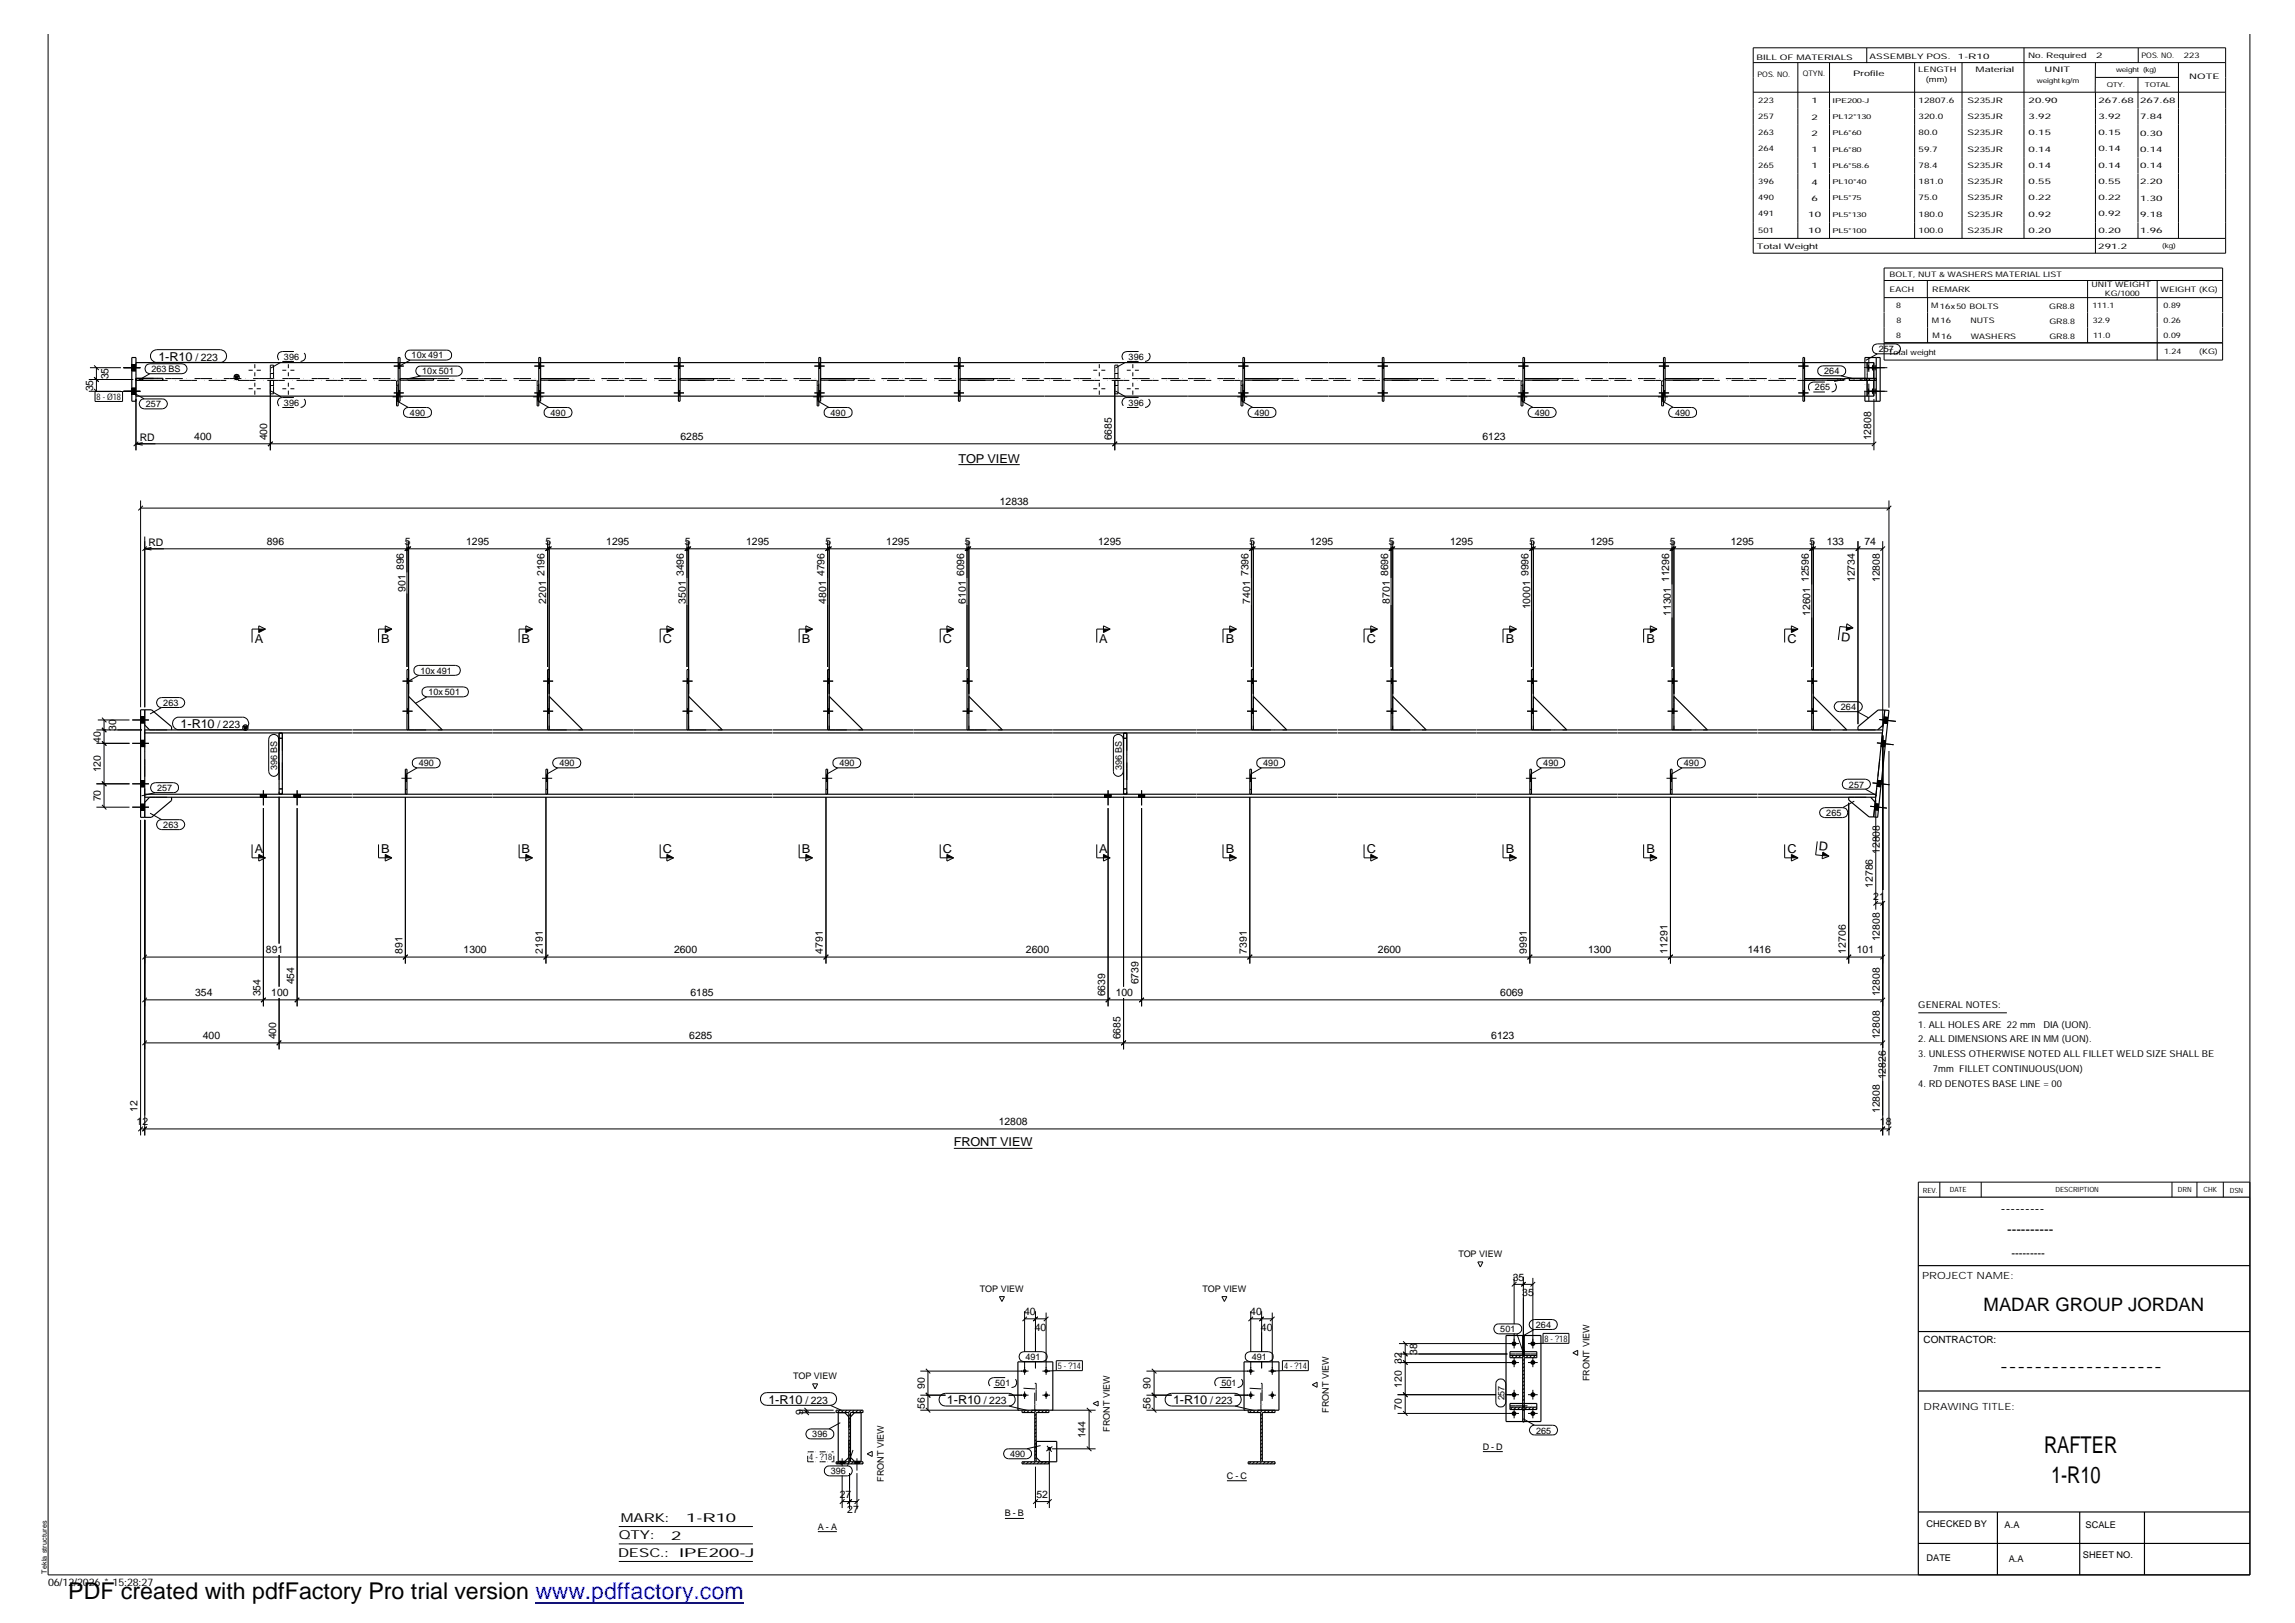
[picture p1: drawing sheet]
<svg xmlns="http://www.w3.org/2000/svg" width="420mm" height="297mm" viewBox="0 0 420 297" stroke-linecap="round" stroke-linejoin="round" font-family="sans-serif">
<defs><g id="words">
<g font-size="4.2">
<text x="374.2" y="265.9">RAFTER</text>
<text x="375.5" y="271.4">1-R10</text>
<text x="12.5" y="292.7">PDF created with pdfFactory Pro trial version www.pdffactory.com</text>
</g>
<text font-size="3.4" x="363.1" y="239.9">MADAR GROUP JORDAN</text>
<g font-size="2.5">
<text x="366.3" y="222.1">---------</text>
<text x="367.5" y="225.9">----------</text>
<text x="366.1" y="250.9">-------------------</text>
</g>
<g font-size="2.2">
<text x="29" y="66">1-R10</text>
<text x="175.5" y="84.7">TOP VIEW</text>
<text x="46.7" y="117.7">A</text>
<text x="69.8" y="117.7">B</text>
<text x="95.5" y="117.7">B</text>
<text x="121.4" y="117.7">C</text>
<text x="146.8" y="117.7">B</text>
<text x="172.6" y="117.7">C</text>
<text x="201.3" y="117.7">A</text>
<text x="224.4" y="117.7">B</text>
<text x="250.2" y="117.7">C</text>
<text x="275.7" y="117.7">B</text>
<text x="301.4" y="117.7">B</text>
<text x="327.2" y="117.7">C</text>
<text x="337" y="117.3" transform="rotate(6 337 117.3)">D</text>
<text x="33.1" y="133.3">1-R10</text>
<text x="333" y="155.6" transform="rotate(6 333 155.6)">D</text>
<text x="46.7" y="156.2">A</text>
<text x="69.8" y="156.2">B</text>
<text x="95.5" y="156.2">B</text>
<text x="121.4" y="156.2">C</text>
<text x="146.8" y="156.2">B</text>
<text x="172.6" y="156.2">C</text>
<text x="201.3" y="156.2">A</text>
<text x="224.4" y="156.2">B</text>
<text x="250.2" y="156.2">C</text>
<text x="275.7" y="156.2">B</text>
<text x="301.4" y="156.2">B</text>
<text x="327.2" y="156.2">C</text>
<text x="174.6" y="209.8">FRONT VIEW</text>
<text x="140.7" y="256.9">1-R10</text>
<text x="173.4" y="257">1-R10</text>
<text x="214.8" y="257">1-R10</text>
<text x="113.3" y="281.8">QTY:</text>
<text x="113.7" y="278.6">MARK:</text>
<text x="122.9" y="281.8">2</text>
<text x="125.6" y="278.6">1-R10</text>
<text x="113.2" y="285">DESC.:</text>
<text x="124.3" y="284.9">IPE200-J</text>
</g>
<text font-size="2.1" x="368.3" y="230.1">---------</text>
<g font-size="1.9">
<text x="17.1" y="71.6" transform="rotate(-90 17.1 71.6)">35</text>
<text x="19.9" y="69.5" transform="rotate(-90 19.9 69.5)">35</text>
<text x="35.8" y="66">/ 223</text>
<text x="25.6" y="80.7">RD</text>
<text x="35.6" y="80.6">400</text>
<text x="48.9" y="80.6" transform="rotate(-90 48.9 80.6)">400</text>
<text x="124.6" y="80.6">6285</text>
<text x="203.5" y="80.6" transform="rotate(-90 203.5 80.6)">6685</text>
<text x="271.4" y="80.6">6123</text>
<text x="342.6" y="80.6" transform="rotate(-90 342.6 80.6)">12808</text>
<text x="183" y="92.4">12838</text>
<text x="27.2" y="99.9">RD</text>
<text x="48.9" y="99.8">896</text>
<text x="74.1" y="99.8">5</text>
<text x="85.3" y="99.8">1295</text>
<text x="99.9" y="99.8">5</text>
<text x="111" y="99.8">1295</text>
<text x="125.4" y="99.8">5</text>
<text x="136.6" y="99.8">1295</text>
<text x="151.1" y="99.8">5</text>
<text x="162.3" y="99.8">1295</text>
<text x="176.7" y="99.8">5</text>
<text x="201" y="99.8">1295</text>
<text x="228.7" y="99.8">5</text>
<text x="239.9" y="99.8">1295</text>
<text x="254.3" y="99.8">5</text>
<text x="265.5" y="99.8">1295</text>
<text x="280" y="99.8">5</text>
<text x="291.2" y="99.8">1295</text>
<text x="305.7" y="99.8">5</text>
<text x="316.9" y="99.8">1295</text>
<text x="331.3" y="99.8">5</text>
<text x="334.4" y="99.8">133</text>
<text x="341.3" y="99.8">74</text>
<text x="74" y="104.3" transform="rotate(-90 74 104.3)">896</text>
<text x="99.7" y="105.4" transform="rotate(-90 99.7 105.4)">2196</text>
<text x="125.2" y="105.4" transform="rotate(-90 125.2 105.4)">3496</text>
<text x="151" y="105.4" transform="rotate(-90 151 105.4)">4796</text>
<text x="176.5" y="105.4" transform="rotate(-90 176.5 105.4)">6096</text>
<text x="228.6" y="105.4" transform="rotate(-90 228.6 105.4)">7396</text>
<text x="254.1" y="105.4" transform="rotate(-90 254.1 105.4)">8696</text>
<text x="279.8" y="105.4" transform="rotate(-90 279.8 105.4)">9996</text>
<text x="305.6" y="106.5" transform="rotate(-90 305.6 106.5)">11296</text>
<text x="331.1" y="106.5" transform="rotate(-90 331.1 106.5)">12596</text>
<text x="339.6" y="106.5" transform="rotate(-90 339.6 106.5)">12734</text>
<text x="344.1" y="106.5" transform="rotate(-90 344.1 106.5)">12808</text>
<text x="74.3" y="108.3" transform="rotate(-90 74.3 108.3)">901</text>
<text x="100" y="110.5" transform="rotate(-90 100 110.5)">2201</text>
<text x="125.6" y="110.5" transform="rotate(-90 125.6 110.5)">3501</text>
<text x="151.3" y="110.5" transform="rotate(-90 151.3 110.5)">4801</text>
<text x="176.8" y="110.5" transform="rotate(-90 176.8 110.5)">6101</text>
<text x="228.9" y="110.5" transform="rotate(-90 228.9 110.5)">7401</text>
<text x="254.4" y="110.5" transform="rotate(-90 254.4 110.5)">8701</text>
<text x="280.2" y="111.5" transform="rotate(-90 280.2 111.5)">10001</text>
<text x="305.9" y="112.7" transform="rotate(-90 305.9 112.7)">11301</text>
<text x="331.4" y="112.7" transform="rotate(-90 331.4 112.7)">12601</text>
<text x="18.5" y="135.9" transform="rotate(-90 18.5 135.9)">40</text>
<text x="21.3" y="133.8" transform="rotate(-90 21.3 133.8)">30</text>
<text x="39.8" y="133.3">/ 223</text>
<text x="18.5" y="141.4" transform="rotate(-90 18.5 141.4)">120</text>
<text x="18.5" y="146.7" transform="rotate(-90 18.5 146.7)">70</text>
<text x="344.1" y="156.3" transform="rotate(-90 344.1 156.3)">12808</text>
<text x="342.9" y="162.5" transform="rotate(-90 342.9 162.5)">12786</text>
<text x="342.9" y="164.7">21</text>
<text x="344.1" y="172.3" transform="rotate(-90 344.1 172.3)">12808</text>
<text x="48.7" y="174.5">891</text>
<text x="73.7" y="174.5" transform="rotate(-90 73.7 174.5)">891</text>
<text x="84.9" y="174.5">1300</text>
<text x="99.4" y="174.5" transform="rotate(-90 99.4 174.5)">2191</text>
<text x="123.4" y="174.5">2600</text>
<text x="150.7" y="174.5" transform="rotate(-90 150.7 174.5)">4791</text>
<text x="187.8" y="174.5">2600</text>
<text x="228.3" y="174.5" transform="rotate(-90 228.3 174.5)">7391</text>
<text x="252.3" y="174.5">2600</text>
<text x="279.5" y="174.5" transform="rotate(-90 279.5 174.5)">9991</text>
<text x="290.7" y="174.5">1300</text>
<text x="305.3" y="174.5" transform="rotate(-90 305.3 174.5)">11291</text>
<text x="320" y="174.5">1416</text>
<text x="337.9" y="174.5" transform="rotate(-90 337.9 174.5)">12706</text>
<text x="339.9" y="174.5">101</text>
<text x="35.7" y="182.4">354</text>
<text x="47.7" y="182.4" transform="rotate(-90 47.7 182.4)">354</text>
<text x="49.7" y="182.4">100</text>
<text x="53.8" y="180.2" transform="rotate(-90 53.8 180.2)">454</text>
<text x="126.4" y="182.4">6185</text>
<text x="202.3" y="182.4" transform="rotate(-90 202.3 182.4)">6639</text>
<text x="204.3" y="182.4">100</text>
<text x="208.4" y="180.2" transform="rotate(-90 208.4 180.2)">6739</text>
<text x="274.7" y="182.4">6069</text>
<text x="344.1" y="182.4" transform="rotate(-90 344.1 182.4)">12808</text>
<text x="37.1" y="190.2">400</text>
<text x="50.5" y="190.2" transform="rotate(-90 50.5 190.2)">400</text>
<text x="126.2" y="190.2">6285</text>
<text x="205.1" y="190.2" transform="rotate(-90 205.1 190.2)">6685</text>
<text x="273" y="190.2">6123</text>
<text x="344.1" y="190.2" transform="rotate(-90 344.1 190.2)">12808</text>
<text x="345.3" y="197.6" transform="rotate(-90 345.3 197.6)">12826</text>
<text x="25.2" y="203.4" transform="rotate(-90 25.2 203.4)">12</text>
<text x="344.1" y="203.7" transform="rotate(-90 344.1 203.7)">12808</text>
<text x="25" y="205.9">12</text>
<text x="182.8" y="205.9">12808</text>
<text x="344.2" y="205.9">18</text>
<text x="276.9" y="234.4">35</text>
<text x="278.7" y="237.2">35</text>
<text x="187.5" y="240.7">40</text>
<text x="189.4" y="243.5">40</text>
<text x="228.9" y="240.7">40</text>
<text x="230.8" y="243.5">40</text>
<text x="256.7" y="249.7" transform="rotate(-90 256.7 249.7)">32</text>
<text x="259.5" y="247.9" transform="rotate(-90 259.5 247.9)">38</text>
<text x="147.4" y="256.9">/ 223</text>
<text x="169.3" y="257.8" transform="rotate(-90 169.3 257.8)">56</text>
<text x="169.3" y="254.2" transform="rotate(-90 169.3 254.2)">90</text>
<text x="180.1" y="257">/ 223</text>
<text x="210.7" y="257.8" transform="rotate(-90 210.7 257.8)">56</text>
<text x="210.7" y="254.2" transform="rotate(-90 210.7 254.2)">90</text>
<text x="221.5" y="257">/ 223</text>
<text x="256.7" y="253.9" transform="rotate(-90 256.7 253.9)">120</text>
<text x="147.1" y="258.9" transform="rotate(-90 147.1 258.9)">9</text>
<text x="198.8" y="263.3" transform="rotate(-90 198.8 263.3)">144</text>
<text x="256.7" y="258" transform="rotate(-90 256.7 258)">70</text>
<text x="153.8" y="274.1">27</text>
<text x="189.7" y="274.1">52</text>
<text x="155.1" y="277">27</text>
<text x="8.8" y="290.2">06/12/2026 * 15:28:27</text>
</g>
<g font-size="1.8">
<text x="351.9" y="234.1">PROJECT NAME:</text>
<text x="352.2" y="245.8">CONTRACTOR:</text>
<text x="352.2" y="258.1">DRAWING TITLE:</text>
</g>
<g font-size="1.7">
<text x="52" y="65.9">396</text>
<text x="75.4" y="65.6">10x 491</text>
<text x="206.6" y="65.9">396</text>
<text x="344" y="64.5">257</text>
<text x="27.7" y="68.1">263 BS</text>
<text x="77.3" y="68.5">10x 501</text>
<text x="332.3" y="71.4">265</text>
<text x="334" y="68.5">264</text>
<text x="17.7" y="73.2">8 - Ø18</text>
<text x="26.7" y="74.5">257</text>
<text x="52" y="74.3">396</text>
<text x="75.1" y="76.1">490</text>
<text x="100.8" y="76.1">490</text>
<text x="152.1" y="76.1">490</text>
<text x="206.6" y="74.3">396</text>
<text x="229.7" y="76.1">490</text>
<text x="281" y="76.1">490</text>
<text x="306.7" y="76.1">490</text>
<text x="77" y="123.3">10x 491</text>
<text x="29.9" y="129.2">263</text>
<text x="78.4" y="127.2">10x 501</text>
<text x="337" y="129.9">264</text>
<text x="50.8" y="140.9" transform="rotate(-90 50.8 140.9)">396 BS</text>
<text x="76.7" y="140.2">490</text>
<text x="102.4" y="140.2">490</text>
<text x="153.7" y="140.2">490</text>
<text x="205.4" y="140.9" transform="rotate(-90 205.4 140.9)">396 BS</text>
<text x="231.3" y="140.2">490</text>
<text x="282.5" y="140.2">490</text>
<text x="308.3" y="140.2">490</text>
<text x="28.7" y="144.8">257</text>
<text x="334.3" y="149.3">265</text>
<text x="338.5" y="144.1">257</text>
<text x="29.9" y="151.5">263</text>
<text x="351.2" y="184.6">GENERAL NOTES:</text>
<text x="351.2" y="190.8">2. ALL DIMENSIONS ARE IN MM (UON).</text>
<text x="351.2" y="188.1">1. ALL HOLES ARE 22 mm</text>
<text x="374.1" y="188.1">DIA (UON).</text>
<text x="351.2" y="193.5">3. UNLESS OTHERWISE NOTED ALL FILLET WELD SIZE SHALL BE</text>
<text x="353.9" y="196.2">7mm FILLET CONTINUOUS(UON)</text>
<text x="351.2" y="198.9">4. RD DENOTES BASE LINE = 00</text>
<text x="267" y="230">TOP VIEW</text>
<text x="179.4" y="236.4">TOP VIEW</text>
<text x="220.2" y="236.4">TOP VIEW</text>
<text x="274.7" y="243.8">501</text>
<text x="281.2" y="243">264</text>
<text x="282.8" y="245.6">8 - ?18</text>
<text x="187.7" y="248.9">491</text>
<text x="193.7" y="250.6">5 - ?14</text>
<text x="229.2" y="248.9">491</text>
<text x="235.1" y="250.6">4 - ?14</text>
<text x="145.2" y="252.3">TOP VIEW</text>
<text x="182.2" y="253.6">501</text>
<text x="223.6" y="253.6">501</text>
<text x="275.4" y="256.3" transform="rotate(-90 275.4 256.3)">257</text>
<text x="291" y="252.8" transform="rotate(-90 291 252.8)">FRONT VIEW</text>
<text x="148.7" y="263">396</text>
<text x="203.2" y="262" transform="rotate(-90 203.2 262)">FRONT VIEW</text>
<text x="243.3" y="258.6" transform="rotate(-90 243.3 258.6)">FRONT VIEW</text>
<text x="281.2" y="262.4">265</text>
<text x="148.2" y="267.2">4 - ?18</text>
<text x="152.1" y="269.8">396</text>
<text x="184.9" y="266.7">490</text>
<text x="271.5" y="265.3">D - D</text>
<text x="161.8" y="271.2" transform="rotate(-90 161.8 271.2)">FRONT VIEW</text>
<text x="224.6" y="270.6">C - C</text>
<text x="149.7" y="279.9">A - A</text>
<text x="184" y="277.5">B - B</text>
<text x="352.7" y="279.5">CHECKED BY</text>
<text x="367" y="279.6">A.A</text>
<text x="381.8" y="279.7">SCALE</text>
<text x="352.7" y="285.7">DATE</text>
<text x="367.7" y="285.9">A.A</text>
<text x="381.3" y="285.1">SHEET NO.</text>
</g>
<g font-size="1.4">
<text x="321.6" y="10.9">BILL OF MATERIALS</text>
<text x="342.3" y="10.7">ASSEMBLY POS.</text>
<text x="358.4" y="10.7">1-R10</text>
<text x="371.3" y="10.6">No. Required</text>
<text x="383.8" y="10.6">2</text>
<text x="392" y="10.6">POS. NO.</text>
<text x="399.8" y="10.7">223</text>
<text x="321.7" y="14">POS. NO.</text>
<text x="330" y="14">QTYN.</text>
<text x="339.3" y="13.8">Profile</text>
<text x="351.2" y="13.2">LENGTH</text>
<text x="352.6" y="15">(mm)</text>
<text x="361.7" y="13.2">Material</text>
<text x="374.3" y="13.2">UNIT</text>
<text x="400.8" y="14.4">NOTE</text>
<text x="321.9" y="18.8">223</text>
<text x="321.9" y="21.7">257</text>
<text x="331.6" y="18.9">1</text>
<text x="331.6" y="21.9">2</text>
<text x="351.2" y="18.8">12807.6</text>
<text x="351.2" y="21.8">320.0</text>
<text x="360.2" y="18.8">S235JR</text>
<text x="360.2" y="21.8">S235JR</text>
<text x="371.4" y="18.9">20.90</text>
<text x="371.4" y="21.8">3.92</text>
<text x="384.2" y="18.8">267.68</text>
<text x="384.2" y="21.8">3.92</text>
<text x="391.8" y="18.9">267.68</text>
<text x="391.8" y="21.8">7.84</text>
<text x="321.9" y="24.8">263</text>
<text x="321.9" y="27.7">264</text>
<text x="331.6" y="24.8">2</text>
<text x="331.6" y="27.8">1</text>
<text x="351.2" y="24.8">80.0</text>
<text x="351.2" y="27.8">59.7</text>
<text x="360.2" y="24.8">S235JR</text>
<text x="360.2" y="27.8">S235JR</text>
<text x="371.4" y="24.8">0.15</text>
<text x="371.4" y="27.8">0.14</text>
<text x="384.2" y="24.8">0.15</text>
<text x="384.2" y="27.7">0.14</text>
<text x="391.8" y="24.8">0.30</text>
<text x="391.8" y="27.8">0.14</text>
<text x="321.9" y="30.7">265</text>
<text x="321.9" y="33.6">396</text>
<text x="331.6" y="30.8">1</text>
<text x="331.6" y="33.8">4</text>
<text x="351.2" y="30.7">78.4</text>
<text x="351.2" y="33.7">181.0</text>
<text x="360.2" y="30.7">S235JR</text>
<text x="360.2" y="33.7">S235JR</text>
<text x="371.4" y="30.8">0.14</text>
<text x="371.4" y="33.7">0.55</text>
<text x="384.2" y="30.7">0.14</text>
<text x="384.2" y="33.7">0.55</text>
<text x="391.8" y="30.8">0.14</text>
<text x="391.8" y="33.7">2.20</text>
<text x="321.9" y="36.6">490</text>
<text x="321.9" y="39.6">491</text>
<text x="331" y="39.7">10</text>
<text x="331.6" y="36.7">6</text>
<text x="351.2" y="36.7">75.0</text>
<text x="351.2" y="39.7">180.0</text>
<text x="360.2" y="36.6">S235JR</text>
<text x="360.2" y="39.7">S235JR</text>
<text x="371.4" y="36.7">0.22</text>
<text x="371.4" y="39.7">0.92</text>
<text x="384.2" y="36.6">0.22</text>
<text x="384.2" y="39.6">0.92</text>
<text x="391.8" y="36.7">1.30</text>
<text x="391.8" y="39.7">9.18</text>
<text x="321.6" y="45.6">Total Weight</text>
<text x="321.9" y="42.6">501</text>
<text x="331" y="42.7">10</text>
<text x="351.2" y="42.6">100.0</text>
<text x="360.2" y="42.6">S235JR</text>
<text x="371.4" y="42.7">0.20</text>
<text x="384.1" y="45.5">291.2</text>
<text x="384.2" y="42.6">0.20</text>
<text x="391.8" y="42.7">1.96</text>
<text x="345.9" y="53.5">EACH</text>
<text x="345.9" y="50.6">BOLT, NUT &amp; WASHERS MATERIAL LIST</text>
<text x="353.7" y="53.5">REMARK</text>
<text x="382.9" y="52.6">UNIT WEIGHT</text>
<text x="395.6" y="53.4">WEIGHT (KG)</text>
<text x="347.1" y="56.4">8</text>
<text x="347.2" y="59">8</text>
<text x="353.5" y="56.5">M 16x 50 BOLTS</text>
<text x="353.7" y="59.2">M 16</text>
<text x="360.7" y="59.2">NUTS</text>
<text x="375.2" y="56.5">GR8.8</text>
<text x="375.2" y="59.3">GR8.8</text>
<text x="383.1" y="56.5">111.1</text>
<text x="383.2" y="59.1">32.9</text>
<text x="385.4" y="54.1">KG/1000</text>
<text x="396.1" y="56.4">0.89</text>
<text x="396.1" y="59.2">0.26</text>
<text x="345.7" y="64.9">Total weight</text>
<text x="347.1" y="61.9">8</text>
<text x="353.8" y="61.9">M 16</text>
<text x="360.8" y="62">WASHERS</text>
<text x="375.2" y="62.1">GR8.8</text>
<text x="383.2" y="61.8">11.0</text>
<text x="396.1" y="61.9">0.09</text>
<text x="396.2" y="64.8">1.24</text>
<text x="402.6" y="64.7">(KG)</text>
</g>
<g font-size="1.3">
<text x="352" y="218.3">REV.</text>
<text x="357" y="218.2">DATE</text>
<text x="376.3" y="218.2">DESCRIPTION</text>
<text x="398.7" y="218.2">DRN</text>
<text x="403.4" y="218.2">CHK</text>
<text x="408.2" y="218.3">DSN</text>
<text x="8.6" y="288" transform="rotate(-90 8.6 288)">Tekla structures</text>
</g>
<g font-size="1.2">
<text x="372.9" y="15.2">weight kg/m</text>
<text x="385.7" y="15.9">QTY.</text>
<text x="387.4" y="13.2">weight (kg)</text>
<text x="392.7" y="15.9">TOTAL</text>
<text x="335.5" y="18.8">IPE200-J</text>
<text x="335.5" y="21.8">PL12*130</text>
<text x="335.5" y="24.8">PL6*60</text>
<text x="335.5" y="27.8">PL6*80</text>
<text x="335.5" y="30.7">PL6*58.6</text>
<text x="335.5" y="33.7">PL10*40</text>
<text x="335.5" y="36.7">PL5*75</text>
<text x="335.5" y="39.7">PL5*130</text>
<text x="335.5" y="42.6">PL5*100</text>
<text x="395.9" y="45.4">(kg)</text>
</g>
</g></defs>
<g fill="none" stroke="#000" stroke-width=".18">
<path d="M321 8.7h86.5v37.6h-86.5zM321 11.5h86.5M321 16.9h86.5M329.1 11.5v32.1M334.9 11.5v32.1M341.8 8.8v2.7M350.5 11.5v32.1M359.2 11.5v32.1M370.5 8.7v34.9M383.6 11.5v5.4M383.6 14.2h15.3M383.6 16.9v29.4"/>
<path d="M391.4 14.2v29.4M391.5 8.8v2.7M398.8 11.5v32.1M411.9 6.3v281.9h-403.1v-281.9M321 43.6h86.5M344.9 54.5h62M344.9 49.1h62v16.8h-62zM344.9 51.3h62M352.8 51.3v3.2M352.9 54.5v8.3M382.2 51.3v11.5M394.9 51.3v14.6"/>
<path d="M16.3 71.6h5.8M16.3 69.5h8.1M16.5 67.3h5.6M17.2 71.2l.6 .5M17.2 69l.9 .9M17.2 66.9l.9 .8M17.4 71.7h5v1.8h-5zM17.7 67.3v4.3M22.6 71.6h3.1M22.6 67.3h3.1M24.1 72.2h.8M24.1 71.1h.8"/>
<path d="M24.1 67.8h.8M24.1 66.7h.8M24.1 71.6l-1.7 .1M24.3 71.8l2.1 1.2M24.9 73v9.4M25.7 73.3l.3-.2 .4-.1h3.3a.91 .91 0 0 1 .9 .9 .91 .91 0 0 1-.9 .9h-3.3a.94 .94 0 0 1-.8-.5 .94 .94 0 0 1 .1-1zM26.8 66.8l.6-.2h5.9a.91 .91 0 0 1 .9 .9 .91 .91 0 0 1-.9 .9h-5.9a.93 .93 0 0 1-.8-.6 .93 .93 0 0 1 .2-1zM27.4 68.4l-2 1.2M27.9 64.3l.8-.3h11.6a1.16 1.16 0 0 1 1.2 1.2 1.16 1.16 0 0 1-1.2 1.1h-11.6a1.15 1.15 0 0 1-1.1-.7 1.15 1.15 0 0 1 .3-1.3zM45.5 71.1h.8M45.5 67.8h.8M46.7 66.7v.7"/>
<path d="M46.7 68.1v.8M46.7 70v.8M46.7 71.5v.7M47 71.1h.8M47 67.8h.8M49.5 69.8v12.6M51.7 71.1h.7M51.7 67.8h.7M52.8 66.7v.7M52.8 68.1v.8M52.8 70v.8M52.8 71.5v.7"/>
<path d="M53.2 71.1h.7M53.2 67.8h.7M71.9 72.6h1.8M72.1 71.9h1.8M72.1 67h1.8M72.6 72h.3M72.6 73.3h.3M72.7 73.4l2.1 1.2M72.9 71.5h.3M72.9 72.3h.3M72.9 66.6h.3M72.9 67.4h.3"/>
<path d="M74.1 74.8l.7-.2h3.3a.91 .91 0 0 1 .9 .9 .91 .91 0 0 1-.9 .9h-3.3a.91 .91 0 0 1-.9-.6 .91 .91 0 0 1 .2-1zM74.4 64.3l.3-.2h.4h6.7a.91 .91 0 0 1 .9 .9 .91 .91 0 0 1-.9 .9h-6.7a.93 .93 0 0 1-.9-.6 .93 .93 0 0 1 .2-1zM75.1 65.9l-2.1 1.2M76.4 67.3l.6-.3h6.7a.91 .91 0 0 1 .9 .9 .91 .91 0 0 1-.9 .9h-6.7a.94 .94 0 0 1-.8-.6 .94 .94 0 0 1 .2-.9zM77 68.8l-2.5 .6M97.6 72.6h1.9M97.8 71.9h1.9M97.8 67h1.9M98.3 72h.3M98.3 73.3h.3M98.4 73.4l2.1 1.2M98.6 71.5h.4"/>
<path d="M98.6 72.3h.4M98.6 66.6h.4M98.6 67.4h.4M99.9 74.8l.6-.2h3.3a.91 .91 0 0 1 .9 .9 .91 .91 0 0 1-.9 .9h-3.3a.91 .91 0 0 1-.9-.6 .91 .91 0 0 1 .3-1zM123.4 71.9h1.8M123.4 67h1.8M124.2 71.5h.3M124.2 72.3h.3M124.2 66.6h.3M124.2 67.4h.3M148.9 72.6h1.8M149.1 71.9h1.9"/>
<path d="M149.1 67h1.9M149.6 72h.3M149.6 73.3h.3M149.7 73.4l2.1 1.2M149.9 71.5h.3M149.9 72.3h.3M149.9 66.6h.3M149.9 67.4h.3M151.1 74.8l.7-.2h3.3a.91 .91 0 0 1 .9 .9 .91 .91 0 0 1-.9 .9h-3.3a.91 .91 0 0 1-.9-.6 .91 .91 0 0 1 .2-1zM174.6 71.9h1.9M174.6 67h1.9M175.5 71.5h.3"/>
<path d="M175.5 72.3h.3M175.5 66.6h.3M175.5 67.4h.3M200.2 71.1h.7M200.2 67.8h.7M201.3 66.7v.7M201.3 68.1v.8M201.3 70v.8M201.3 71.5v.7M201.6 71.1h.8M201.6 67.8h.8M204.1 69.8v12.6"/>
<path d="M206.3 71.1h.7M206.3 67.8h.7M207.4 66.7v.7M207.4 68.1v.8M207.4 70v.8M207.4 71.5v.7M207.8 71.1h.7M207.8 67.8h.7M226.5 72.6h1.8M226.7 71.9h1.9M226.7 67h1.9M227.2 72h.3"/>
<path d="M227.2 73.3h.3M227.3 73.4l2.1 1.2M227.5 71.5h.3M227.5 72.3h.3M227.5 66.6h.3M227.5 67.4h.3M228.7 74.8l.7-.2h3.3a.91 .91 0 0 1 .9 .9 .91 .91 0 0 1-.9 .9h-3.3a.93 .93 0 0 1-.9-.6 .93 .93 0 0 1 .2-1zM252.2 71.9h1.9M252.2 67h1.9M253.1 71.5h.3M253.1 72.3h.3M253.1 66.6h.3"/>
<path d="M253.1 67.4h.3M277.8 72.6h1.8M278 71.9h1.8M278 67h1.8M278.5 72h.3M278.5 73.3h.3M278.6 73.4l2.1 1.2M278.8 71.5h.3M278.8 72.3h.3M278.8 66.6h.3M278.8 67.4h.3M280 74.8l.3-.2h.4h3.3a.91 .91 0 0 1 .9 .9 .91 .91 0 0 1-.9 .9h-3.3a.93 .93 0 0 1-.9-.6 .93 .93 0 0 1 .2-1z"/>
<path d="M303.5 72.6h1.9M303.7 71.9h1.9M303.7 67h1.9M304.2 72h.3M304.2 73.3h.3M304.3 73.4l2.1 1.2M304.5 71.5h.3M304.5 72.3h.3M304.5 66.6h.3M304.5 67.4h.3M305.7 74.8l.7-.2h3.3a.91 .91 0 0 1 .9 .9 .91 .91 0 0 1-.9 .9h-3.3a.93 .93 0 0 1-.9-.6 .93 .93 0 0 1 .2-1zM329.2 71.9h1.9"/>
<path d="M329.2 67h1.9M330.1 71.5h.3M330.1 72.3h.3M330.1 66.6h.3M330.1 67.4h.3M333 67.3l.7-.3h3.3a.91 .91 0 0 1 .9 .9 .91 .91 0 0 1-.9 .9h-3.3a.88 .88 0 0 1-.9-.6 .88 .88 0 0 1 .2-.9zM337 68.8l2.6 .6M341.2 71.6h4.3M341.2 67.3h4.3M343 63.2l.7-.3h3.3a.91 .91 0 0 1 .9 .9 .91 .91 0 0 1-.9 1h-3.3a.93 .93 0 0 1-.8-.6 .93 .93 0 0 1 .1-1zM343.1 73v9.4M343.7 64.8l-2.1 1.1"/>
<path d="M344.9 62.7h62M345 62.8h61.9M24.9 81.2h318.2M24.9 81.2l1.2 .3M25.3 80.8l-.8 .8M25.7 93h320.1M25.7 91.6v37.8M26.1 81l-1.2 .2M26.2 92.6l-.9 .8M26.5 98.2v31.2M49.9 80.8l-.8 .8M74.5 99v23.1"/>
<path d="M74.8 99v28M100.2 99v23.1M100.5 99v28M125.8 99v23.1M126.1 99v28M151.5 99v23.1M151.8 99v28M175.5 85h11.2M177 99v23.1M177.4 99v28M204.5 80.8l-.8 .8M229.1 99v23.1"/>
<path d="M229.4 99v28M254.7 99v23.1M255 99v28M280.4 99v23.1M280.7 99v28M306.1 99v23.1M306.5 99v28M331.7 99v23.1M332 99v28M340.1 99v33.5M343.5 80.8l-.8 .8M344.7 99v34.1"/>
<path d="M345.8 91.6v37.9M346.2 92.6l-.8 .8M26.5 100.4h318.2M26.5 100.4l1.2 .3M26.9 100l-.8 .8M27.7 100.2l-1.2 .2M47.4 114.5l1.2 .6-1.2 .7zM48.6 115.1h-2.5v2.5M70.5 114.5l1.3 .6-1.3 .7zM71.8 115.1h-2.5v2.5M74.9 100.1l-.8 .7M74.9 100l-.7 .8"/>
<path d="M75.2 100l-.8 .8M96.3 114.5l1.2 .6-1.2 .7zM97.5 115.1h-2.5v2.5M100.6 100.1l-.8 .7M100.7 100l-.8 .8M101 100l-.9 .8 .8-.7M122.1 114.5l1.2 .6-1.2 .7zM123.3 115.1h-2.4v2.5M126.2 100.1l-.9 .7M126.2 100l-.8 .8M126.5 100l-.8 .8M147.5 114.5l1.3 .6-1.3 .7z"/>
<path d="M148.8 115.1h-2.5v2.5M151.9 100.1l-.8 .7M151.9 100l-.7 .8M152.2 100l-.8 .8M173.4 114.5l1.2 .6-1.2 .7zM174.6 115.1h-2.5v2.5M177.5 100l-.8 .8M177.8 100l-.8 .8M202 114.5l1.2 .6-1.2 .7zM203.2 115.1h-2.4v2.5M225.1 114.5l1.3 .6-1.3 .7zM226.4 115.1h-2.5v2.5"/>
<path d="M229.5 100.1l-.8 .7M229.5 100l-.7 .8M229.8 100l-.8 .8M251 114.5l1.2 .6-1.2 .7zM252.2 115.1h-2.5v2.5M255.1 100l-.8 .8M255.4 100l-.8 .8 .7-.7M276.4 114.5l1.2 .6-1.2 .7zM277.6 115.1h-2.4v2.5M280.8 100l-.8 .8M281.1 100l-.8 .8 .8-.7M302.1 114.5l1.3 .6-1.3 .7z"/>
<path d="M303.4 115.1h-2.5v2.5M306.5 100.1l-.8 .7M306.5 100l-.7 .8M306.8 100l-.8 .8M328 114.5l1.2 .6-1.2 .7zM329.2 115.1h-2.5v2.5M332.1 100l-.8 .8M332.4 100l-.8 .8 .8-.7M338.1 114.2l1.2 .7-1.3 .5zM339.3 114.9l-2.5-.2-.3 2.4M339.8 100.8l.8-.8-.9 .8M345.1 100l-.8 .8"/>
<path d="M17.7 136h6M17.7 133.6h8.3M17.9 131.8h5.8M18.7 135.7l.8 .8M18.7 133.2l.8 .8M18.7 131.3l.8 .9M19 131.8v15.9M24.2 131.8h3.1M24.2 136h3.1M25.7 132.3h.8M25.7 131.2h.8M25.7 136.6h.8"/>
<path d="M25.7 135.5h.8M28.9 128l.7-.3h3.3a.91 .91 0 0 1 .9 .9 .91 .91 0 0 1-.9 .9h-3.3a.91 .91 0 0 1-.9-.6 .91 .91 0 0 1 .2-.9zM29.6 129.5l-2.1 1.2M31.9 131.6l.6-.3h11.9a1.14 1.14 0 0 1 1.2 1.1 1.14 1.14 0 0 1-1.2 1.1h-11.6a1.14 1.14 0 0 1-1.1-.6 1.14 1.14 0 0 1 .2-1.3zM49.5 134.6a.91 .91 0 0 1 1-.1 .91 .91 0 0 1 .5 .8v5.9a.91 .91 0 0 1-.9 .9 .91 .91 0 0 1-.9-.9v-5.9zM73.7 130.2h1.8M73.7 124.7h1.8M74.5 129.7h.3M74.5 130.6h.3M74.5 124.2h.3M74.5 125.1h.3M75.7 139l.7-.3h3.3a.91 .91 0 0 1 .9 .9 .91 .91 0 0 1-.9 .9h-3.3a.91 .91 0 0 1-.9-.5 .91 .91 0 0 1 .2-1z"/>
<path d="M76 122l.7-.2h6.7a.91 .91 0 0 1 .9 .9 .91 .91 0 0 1-.9 .9h-6.7a.91 .91 0 0 1-.9-.6 .91 .91 0 0 1 .2-1zM76.7 123.6l-2.1 1.2M77.5 126l.6-.3h6.7a.91 .91 0 0 1 1 .9 .91 .91 0 0 1-1 .9h-6.7a.91 .91 0 0 1-.8-.5 .91 .91 0 0 1 .2-1zM78.1 127.5l-2 1.2M99.4 130.2h1.9M99.4 124.7h1.9M100.2 129.7h.3M100.2 130.6h.3M100.2 124.2h.3M100.2 125.1h.3M101.5 139l.6-.3h3.3a.91 .91 0 0 1 .9 .9 .91 .91 0 0 1-.9 .9h-3.3a.91 .91 0 0 1-.8-.5 .91 .91 0 0 1 .2-1zM125 130.2h1.8"/>
<path d="M125 124.7h1.8M125.8 129.7h.3M125.8 130.6h.3M125.8 124.2h.3M125.8 125.1h.3M150.7 130.2h1.8M150.7 124.7h1.8M151.5 129.7h.3M151.5 130.6h.3M151.5 124.2h.3M151.5 125.1h.3M152.7 139l.7-.3h3.3a.91 .91 0 0 1 .9 .9 .91 .91 0 0 1-.9 .9h-3.3a.91 .91 0 0 1-.9-.5 .91 .91 0 0 1 .2-1z"/>
<path d="M176.2 130.2h1.9M176.2 124.7h1.9M177 129.7h.4M177 130.6h.4M177 124.2h.4M177 125.1h.4M204.1 134.6a.94 .94 0 0 1 1-.1 .94 .94 0 0 1 .6 .8v5.9a.91 .91 0 0 1-1 .9 .91 .91 0 0 1-.9-.9v-5.9zM228.3 130.2h1.8M228.3 124.7h1.8M229.1 129.7h.3M229.1 130.6h.3M229.1 124.2h.3"/>
<path d="M229.1 125.1h.3M230.3 139l.7-.3h3.3a.91 .91 0 0 1 .9 .9 .91 .91 0 0 1-.9 .9h-3.3a.91 .91 0 0 1-.9-.5 .91 .91 0 0 1 .2-1zM253.8 130.2h1.9M253.8 124.7h1.9M254.7 129.7h.3M254.7 130.6h.3M254.7 124.2h.3M254.7 125.1h.3M279.6 130.2h1.8M279.6 124.7h1.8M280.4 129.7h.3M280.4 130.6h.3"/>
<path d="M280.4 124.2h.3M280.4 125.1h.3M281.6 139l.6-.3h3.4a.91 .91 0 0 1 .9 .9 .91 .91 0 0 1-.9 .9h-3.4a.91 .91 0 0 1-.8-.5 .91 .91 0 0 1 .2-1zM305.3 130.2h1.8M305.3 124.7h1.8M306.1 129.7h.4M306.1 130.6h.4M306.1 124.2h.4M306.1 125.1h.4M307.3 139l.7-.3h3.3a.91 .91 0 0 1 .9 .9 .91 .91 0 0 1-.9 .9h-3.3a.91 .91 0 0 1-.9-.5 .91 .91 0 0 1 .2-1zM330.8 130.2h1.9M330.8 124.7h1.9"/>
<path d="M331.7 129.7h.3M331.7 130.6h.3M331.7 124.2h.3M331.7 125.1h.3M336.1 128.7l.2-.2 .4-.1h3.3a.91 .91 0 0 1 1 .9 .91 .91 0 0 1-1 .9h-3.3a.92 .92 0 0 1-.8-.5 .92 .92 0 0 1 .2-1zM340 130.2l2.1 1.2M343.6 136l3.1 .3M344 131.7l3.1 .3M344.4 136.6l.7 .1M344.5 135.5l.7 .1M344.7 134.6v73.2M344.8 132.3l.8 .1"/>
<path d="M344.9 131.2l.8 .1M345.8 137.4v70.4M17.7 143.5h6M17.7 147.7h6M18.7 147.3l.8 .9M18.7 143l.8 .9M24.2 143.5h3.1M24.2 147.7h3.1M25.7 144h.8M25.7 142.9h.8M25.7 148.3h.8M25.7 147.2h.8"/>
<path d="M25.7 150.1v57.7M26.5 150.1v57.7M27.5 148.8l2.1 1.2M27.8 143.5l.6-.3h3.4a.91 .91 0 0 1 .9 1 .91 .91 0 0 1-.9 .9h-3.4a.93 .93 0 0 1-.8-.6 .93 .93 0 0 1 .2-1zM28.4 145.1l-2.5 .6M28.9 150.3l.3-.2 .4-.1h3.3a.91 .91 0 0 1 .9 .9 .91 .91 0 0 1-.9 .9h-3.3a.94 .94 0 0 1-.8-.5 .94 .94 0 0 1 .1-1zM46.1 154.5v2.5h2.5M47.4 156.4l1.2 .6-1.2 .6zM47.7 145.4v.5M48.2 144.6v2.8M48.2 147.9v36.3M48.8 145.4v.5"/>
<path d="M51.1 145.8v26.9M53.8 145.4v.5M54.4 144.6v2.8M54.4 147.9v36.3M54.9 145.4v.5M69.3 154.5v2.5h2.5M70.5 156.4l1.3 .6-1.3 .6zM73.5 142.4h1.9M74.2 143h.3M74.2 141.8h.3M74.2 145.9v30.4M76.4 140.5l-2.1 1.2"/>
<path d="M95 154.5v2.5h2.5M96.3 156.4l1.2 .6-1.2 .6zM99.2 142.4h1.9M99.9 143h.3M99.9 141.8h.3M99.9 145.9v30.4M102.1 140.5l-2.1 1.2M120.9 154.5v2.5h2.4M122.1 156.4l1.2 .6-1.2 .6zM146.3 154.5v2.5h2.5M147.5 156.4l1.3 .6-1.3 .6zM150.5 142.4h1.9"/>
<path d="M151.2 143h.3M151.2 141.8h.3M151.2 145.9v30.4M153.4 140.5l-2.1 1.2M172.1 154.5v2.5h2.5M173.4 156.4l1.2 .6-1.2 .6zM200.8 154.5v2.5h2.4M202 156.4l1.2 .6-1.2 .6zM202.3 145.4v.5M202.9 144.6v2.8M202.9 147.9v36.3M203.4 145.4v.5"/>
<path d="M205.7 145.8v34.8M208.4 145.4v.5M209 144.6v2.8M209 147.9v36.3M209.5 145.4v.5M223.9 154.5v2.5h2.5M225.1 156.4l1.3 .6-1.3 .6zM228.1 142.4h1.9M228.8 143h.3M228.8 141.8h.3M228.8 145.9v30.4M231 140.5l-2.1 1.2"/>
<path d="M249.7 154.5v2.5h2.5M251 156.4l1.2 .6-1.2 .6zM275.2 154.5v2.5h2.4M276.4 156.4l1.2 .6-1.2 .6zM279.4 142.4h1.8M280.1 143h.3M280.1 141.8h.3M280.1 145.9v30.4M282.2 140.5l-2 1.2M300.9 154.5v2.5h2.5M302.1 156.4l1.3 .6-1.3 .6zM305.1 142.4h1.9"/>
<path d="M305.8 143h.3M305.8 141.8h.3M305.8 145.9v30.4M308 140.5l-2.1 1.2M326.7 154.5v2.5h2.5M328 156.4l1.2 .6-1.2 .6zM332.7 154l-.3 2.4 2.5 .3M333.4 148.1l.7-.3h3.3a.91 .91 0 0 1 .9 .9 .91 .91 0 0 1-.9 .9h-3.3a.91 .91 0 0 1-.9-.5 .91 .91 0 0 1 .2-1zM333.7 155.9l1.2 .8-1.3 .5zM337.5 142.9l.7-.3h3.3a.91 .91 0 0 1 .9 .9 .91 .91 0 0 1-.9 .9h-3.3a.93 .93 0 0 1-.9-.5 .93 .93 0 0 1 .2-1zM338.5 146.9v29.4M339.5 146.6l-2.1 1.2"/>
<path d="M341.5 144.4l2.1 1.2M342.4 147.6l3 .3M342.8 143.3l3.1 .3M343.2 148.2l.7 .1M343.3 147.1l.7 .1M343.4 146.4v20.1M343.6 143.9l.7 .1M343.7 142.8l.8 .1M26.5 175.2h318.2M26.9 174.7l-.8 .9M51.1 174.8v5.8M74.6 174.7l-.8 .9"/>
<path d="M100.4 174.7l-.9 .9M151.6 174.7l-.8 .9M229.2 174.7l-.8 .9M280.5 174.7l-.8 .9M306.2 174.7l-.8 .9M338.9 174.7l-.8 .9M343.4 165.3h1.3M343.8 164.9l-.8 .8M345.1 174.7l-.8 .9M345.1 164.9l-.8 .8M26.5 190.9h318.2M26.5 183h318.2"/>
<path d="M26.9 190.4l-.8 .9M26.9 182.6l-.8 .8M48.6 182.6l-.8 .8M51.1 182.7v9.4M51.5 190.4l-.8 .9M54.8 182.6l-.8 .8M203.2 182.6l-.8 .8M205.7 182.7v9.4M206.1 190.4l-.8 .9M209.4 182.6l-.8 .8M345.1 190.4l-.8 .9M345.1 182.6l-.8 .8"/>
<path d="M351.2 185.4h16.2M25.7 206.6h320.1M26.2 206.2l-.9 .8M26.9 206.2l-.8 .8 .7-.8M174.6 210.2h14.4M345.1 206.2l-.8 .8M346.2 206.2l-.8 .8M355.1 216.4v2.7M362.7 216.4v2.7M397.6 216.4v2.7M402.2 216.4v2.7M407 216.4v2.7"/>
<path d="M411.9 216.4h-60.7v2.7M183 237.3h.9l-.5 .9zM187.6 240v7.4M189.6 240v7.4M223.7 237.3h.9l-.4 .9zM229 240v7.4M231 240v7.4M270.6 231h.9l-.5 .9zM277.2 233.7v8.6M277.2 235.1h3.4M277.6 234.6l-.8 .8M278.9 233.7v13.2"/>
<path d="M279.3 234.6l-.8 .8M280.6 233.9v12.9M281.1 234.6l-.9 .8M139.4 255.4l.5-.4 .5-.1h11.6a1.16 1.16 0 0 1 1.2 1.1 1.16 1.16 0 0 1-1.2 1.2h-11.6a1.16 1.16 0 0 1-1-1.8zM146.3 258.1h6.3M146.3 258.6h6.7M147.3 258.1l.8 .9M147.3 257.7l.8 .8M147.7 258.1v.5M148.8 253.3h.9l-.5 .9zM152 257.2l2.1 .9M153.8 258.1l-.5 .4"/>
<path d="M154.4 258.1l-.4 .4M155.1 258.1l-.5 .4M155.7 259.5l-.3 .2M155.7 258.8l-.3 .3M155.7 258.1l-.4 .4M156.4 258.1l-.4 .4M157.1 258.1l-.5 .4M157.7 258.1l-.4 .4M158 258.5h-.1M168.5 255.3h4.6M168.5 250.9h19.8M168.5 258.1h18.1"/>
<path d="M169.5 257.7l.8 .8M169.5 254.9l.8 .9M169.5 250.5l.8 .9M169.9 250.9v7.2M172.3 255.3l.8-.3h11.6a1.16 1.16 0 0 1 1.2 1.2 1.16 1.16 0 0 1-1.2 1.1h-11.6a1.16 1.16 0 0 1-1.1-.7 1.16 1.16 0 0 1 .3-1.3zM184.7 255.3h3.6M184.7 257.3l3.4 .8M186.8 247.6l.7-.2h3.3a.91 .91 0 0 1 .9 .9 .91 .91 0 0 1-.9 .9h-3.3a.93 .93 0 0 1-.9-.6 .93 .93 0 0 1 .2-1zM187.6 249.2v2.4M187.6 254.7v1.3M187.6 241.4h3.9M187.7 258.1l-.3 .4"/>
<path d="M188 241l-.8 .8M188.4 258.1l-.4 .4M189.1 258.1l-.4 .4M189.6 249.2v1.2M189.7 259.5l-.3 .2M189.7 258.8l-.3 .3M189.7 258.1l-.4 .4M189.9 241l-.8 .8M190.4 258.1l-.4 .4M190.8 255.3h1.4M190.8 250.9h1.4M191.1 258.1l-.4 .4"/>
<path d="M191.5 240.2v11.4M191.5 254.7v1.3M191.7 258.1l-.4 .4M191.9 241l-.8 .8M192 258.5h.1M192.5 258.1h8.1M193.4 249h4.8v1.9h-4.8zM193.4 250.9h-1.9M199 257.7l.8 .8M199.4 258.1v7.1M200.1 256.9l.9-.5v.9zM209.9 255.3h4.6"/>
<path d="M209.9 250.9h19.8M209.9 258.1h18.1M210.9 257.7l.8 .8M210.9 254.9l.8 .9M210.9 250.5l.8 .9M211.3 250.9v7.2M213.5 255.5l.5-.4 .5-.1h11.6a1.16 1.16 0 0 1 1.1 1.2 1.16 1.16 0 0 1-1.1 1.1h-11.6a1.19 1.19 0 0 1-1-1.8zM226 255.3h3.7M226.1 257.3l3.4 .8M228.2 247.6l.7-.2h3.3a.91 .91 0 0 1 .9 .9 .91 .91 0 0 1-.9 .9h-3.3a.91 .91 0 0 1-.9-.6 .91 .91 0 0 1 .2-1zM229 249.2v2.4M229 254.7v1.3"/>
<path d="M229 241.4h3.9M229.2 258.1l-.5 .4M229.4 241l-.8 .8M229.8 258.1l-.4 .4M230.5 258.1l-.4 .4M231 249.2v1.2M231.1 259.5l-.3 .2M231.1 258.8l-.3 .3M231.1 258.1l-.4 .4M231.4 241l-.9 .8M231.8 258.1l-.4 .4M232.2 255.3h1.4"/>
<path d="M232.2 250.9h1.4M232.5 258.1l-.5 .4M232.9 240.2v11.4M232.9 254.7v1.3M233.1 258.1l-.4 .4M233.3 241l-.8 .8M233.4 258.5h.1M234.8 249h4.7v1.9h-4.7zM234.8 250.9h-1.9M240.2 253.4l.9-.4v.9zM255.9 249.4h22.2M255.9 255.3h18"/>
<path d="M255.9 258.7h22.2M255.9 247.8h20.1M256.1 245.9h22M256.9 258.3l.8 .8M256.9 254.8l.8 .9M256.9 248.9l.8 .9M256.9 247.4l.8 .8M256.9 245.5l.8 .8M257.3 245.9v12.8M273.7 242.6l.7-.3h3.3a.91 .91 0 0 1 .9 .9 .91 .91 0 0 1-.9 .9h-3.3a.94 .94 0 0 1-.8-.6 .94 .94 0 0 1 .1-.9zM274.1 252.6a.91 .91 0 0 1 1-.2 .91 .91 0 0 1 .6 .9v3.3a.91 .91 0 0 1-.9 .9 .91 .91 0 0 1-.9-.9v-3.3zM275.6 255.3h2.5"/>
<path d="M276.9 257.5l-.4 .5M277.1 248.1l-.4 .4M277.2 244v2.8M277.2 248.5v1.7M277.2 254.4v1.7M277.2 257.8v1.8M277.6 257.5l-.4 .5M277.7 244.1l1.1 3.4M277.8 248.1l-.4 .4M278.3 257.5l-.5 .5M278.4 248.1l-.4 .4M278.8 247v.1"/>
<path d="M278.8 247.2l.2-.2-.2 .3M278.8 259.7l2.1 1.1M278.9 247.2l.1-.1-.2 .2zM278.9 247l-.1 .2 .2-.2M279 248.1h.1M279 247.2l-.2 .2M279 247.2h.1M279 248l-.1 .1M279 247.9l-.2 .2M279 247.8l-.2 .3 .2-.3M279 247.6l-.2 .4M279 247.6l-.2 .2"/>
<path d="M279 247.5l-.2 .3M279 247.4l-.2 .3M279 247.3l-.2 .3M279 247.2l-.2 .3M279 247.3l-.2 .2M279 247l-.2 .3M279.1 257.4l-.6 .6M279.1 256.7l-.3 .3M279.1 256.1l-.3 .3M279.1 255.4l-.3 .3M279.1 254.7l-.3 .3M279.1 254.1l-.3 .3"/>
<path d="M279.1 253.4l-.3 .3M279.1 252.8l-.3 .2M279.1 252.1l-.3 .3M279.1 251.4l-.3 .3M279.1 250.8l-.3 .2M279.1 250.1l-.3 .3M279.1 249.5l-.3 .2M279.1 248.8l-.3 .2M279.1 248.1l-.4 .4M279.6 257.5l-.5 .5M279.7 245.9h1.8M279.7 249.4h1.8"/>
<path d="M279.7 255.3h1.8M279.7 258.7h1.8M279.8 248.1l-.4 .4M280.2 241.8l.7-.3h3.3a.91 .91 0 0 1 .9 .9 .91 .91 0 0 1-.9 .9h-3.3a.88 .88 0 0 1-.9-.5 .88 .88 0 0 1 .2-1zM280.2 257.5l-.4 .5M280.4 248.1l-.4 .4M280.6 248.5v1.7M280.6 254.4v1.7M280.6 257.8v1.8M280.9 257.5l-.4 .5M280.9 243.3l-2.1 1.2M281.1 248.1l-.4 .4"/>
<path d="M281.3 257.7l-.2 .3M281.3 248.4v.1M282.5 244h4.7v1.9h-4.7zM282.5 245.9h-1.9M288 247.6l.8-.5v1zM113.3 279.4h24.5M147.8 261.8l.6-.3h3.4a.91 .91 0 0 1 .9 .9 .91 .91 0 0 1-.9 .9h-3.4a.91 .91 0 0 1-.8-.5 .91 .91 0 0 1 .2-1zM151.2 268.5l.6-.2h3.4a.91 .91 0 0 1 .8 .9 .91 .91 0 0 1-.8 .9h-3.4a.92 .92 0 0 1-.8-.6 .92 .92 0 0 1 .2-1zM153.6 267.5l-.4 .4M153.8 267.5v.4M153.8 260.4l-2 1.1M154.2 266.9v1.4"/>
<path d="M154.2 270v6M154.2 274.8h2.7M154.3 267.5l-.5 .4M154.6 274.4l-.8 .8M154.6 267.5v.4M154.9 267.5l-.4 .4M155.5 269.6v6.6M155.7 267.4l-.5 .5M155.7 266.8l-.3 .2M155.7 266.1l-.3 .3M155.7 265.5l-.3 .2M155.7 264.8l-.3 .2"/>
<path d="M155.7 264.1l-.3 .3M155.7 263.5l-.3 .2M155.7 262.8l-.3 .2M155.7 262.1l-.3 .3M155.7 261.5l-.3 .2M155.7 260.8l-.3 .3M155.7 260.1l-.3 .3M155.9 274.4l-.8 .8M156 274.4l-.8 .8M156.2 265.4l-1 2.9M156.3 267.5l-.5 .4M156.5 267.5v.4l.4-.4"/>
<path d="M156.9 266.9v2.2M156.9 269.6v6.6M157.3 274.4l-.8 .8M157.4 267.5v.4M157.6 267.5l-.5 .4M158 267.7l-.2 .2M158.7 266.1l1-.5v1zM184 265.4l.6-.2h3.4a.91 .91 0 0 1 .8 .9 .91 .91 0 0 1-.8 .9h-3.4a.94 .94 0 0 1-.8-.6 .94 .94 0 0 1 .2-1zM184 277.9h3.5M187.6 267.5l-.4 .4M188.3 267.5l-.4 .4M188.9 267.5l-.4 .4"/>
<path d="M189.6 268.4v7.6M189.6 274.8h2.5M189.7 267.4l-.5 .5M189.7 266.8l-.3 .2M189.7 266.1l-.3 .3M189.7 265.5l-.3 .2M189.7 264.8l-.3 .2M189.7 264.1l-.3 .3M189.7 263.5l-.3 .2M189.7 262.8l-.3 .2M189.7 262.1l-.3 .3M189.7 261.5l-.3 .2"/>
<path d="M189.7 260.8l-.3 .3M189.7 260.1l-.3 .3M190 274.4l-.9 .8M190.3 267.5l-.4 .4M190.5 264.6l-2.5 .6M190.9 267.5l-.4 .4M191.6 267.5l-.4 .4M191.7 264.6l.8 1.1M192 267.7l-.1 .2M192.1 265.6v10.4M192.5 274.4l-.8 .8M192.6 265.2h8"/>
<path d="M192.7 264.7l-1.1 .9M199 264.7l.8 .9M224.6 271h3.7M229 267.5l-.4 .4M229.7 267.5l-.4 .4M230.3 267.5l-.4 .4M231.1 267.4l-.5 .5M231.1 266.8l-.3 .2M231.1 266.1l-.3 .3M231.1 265.5l-.3 .2M231.1 264.8l-.3 .2M231.1 264.1l-.3 .3"/>
<path d="M231.1 263.5l-.3 .2M231.1 262.8l-.3 .2M231.1 262.1l-.3 .3M231.1 261.5l-.3 .2M231.1 260.8l-.3 .3M231.1 260.1l-.3 .3M231.6 267.5l-.4 .4M232.3 267.5l-.4 .4M233 267.5l-.4 .4M233.4 267.7l-.2 .2M271.5 265.7h3.6M280.3 261.1l.6-.3h3.3a.89 .89 0 0 1 1 .9 .89 .89 0 0 1-1 .9h-3.3a.88 .88 0 0 1-.8-.5 .88 .88 0 0 1 .2-1z"/>
<path d="M113.3 282.6h24.5M113.3 285.8h24.5M149.7 280.3h3.5"/>
</g>
<g fill="#000">
<path d="M42.9 68.8h.8l-.4 .7zM47.4 115.1h1.2l-1.2 .7zM70.5 115.1h1.3l-1.3 .7zM96.3 115.1h1.2l-1.2 .7zM122.1 115.1h1.2l-1.2 .7zM147.5 115.1h1.3l-1.3 .7zM173.4 115.1h1.2l-1.2 .7zM202 115.1h1.2l-1.2 .7zM225.1 115.1h1.3l-1.3 .7zM251 115.1h1.2l-1.2 .7zM276.4 115.1h1.2l-1.2 .7zM302.1 115.1h1.3l-1.3 .7z"/>
<path d="M328 115.1h1.2l-1.2 .7zM338 114.8l1.3 .1-1.3 .5zM44.5 132.9h.8l-.4 .7zM47.4 156.4l1.2 .6h-1.2zM70.5 156.4l1.3 .6h-1.3zM96.3 156.4l1.2 .6h-1.2zM122.1 156.4l1.2 .6h-1.2zM147.5 156.4l1.3 .6h-1.3zM173.4 156.4l1.2 .6h-1.2zM202 156.4l1.2 .6h-1.2zM225.1 156.4l1.3 .6h-1.3zM251 156.4l1.2 .6h-1.2z"/>
<path d="M276.4 156.4l1.2 .6h-1.2zM302.1 156.4l1.3 .6h-1.3zM328 156.4l1.2 .6h-1.2zM333.7 155.9l1.2 .8-1.3-.1z"/>
<path d="M24.1 71.1h.8v1.1h-.8z" fill-rule="evenodd"/>
<path d="M24.1 66.7h.8v1.1h-.8z" fill-rule="evenodd"/>
<path d="M24.1 71.1h.8v1.1h-.8z" fill-rule="evenodd"/>
<path d="M24.1 66.7h.8v1.1h-.8z" fill-rule="evenodd"/>
<path d="M24.1 71.1h.8v1.1h-.8z" fill-rule="evenodd"/>
<path d="M24.1 66.7h.8v1.1h-.8z" fill-rule="evenodd"/>
<path d="M24.1 71.1h.8v1.1h-.8z" fill-rule="evenodd"/>
<path d="M24.1 66.7h.8v1.1h-.8z" fill-rule="evenodd"/>
<path d="M72.6 72h.3v1.3h-.3z" fill-rule="evenodd"/>
<path d="M72.9 71.5h.3v.8h-.3z" fill-rule="evenodd"/>
<path d="M72.9 71.5h.3v.8h-.3z" fill-rule="evenodd"/>
<path d="M72.9 66.6h.3v.8h-.3z" fill-rule="evenodd"/>
<path d="M72.9 66.6h.3v.8h-.3z" fill-rule="evenodd"/>
<path d="M98.3 72h.3v1.3h-.3z" fill-rule="evenodd"/>
<path d="M98.6 71.5h.4v.8h-.4z" fill-rule="evenodd"/>
<path d="M98.6 71.5h.4v.8h-.4z" fill-rule="evenodd"/>
<path d="M98.6 66.6h.4v.8h-.4z" fill-rule="evenodd"/>
<path d="M98.6 66.6h.4v.8h-.4z" fill-rule="evenodd"/>
<path d="M124.2 71.5h.3v.8h-.3z" fill-rule="evenodd"/>
<path d="M124.2 71.5h.3v.8h-.3z" fill-rule="evenodd"/>
<path d="M124.2 66.6h.3v.8h-.3z" fill-rule="evenodd"/>
<path d="M124.2 66.6h.3v.8h-.3z" fill-rule="evenodd"/>
<path d="M149.6 72h.3v1.3h-.3z" fill-rule="evenodd"/>
<path d="M149.9 71.5h.3v.8h-.3z" fill-rule="evenodd"/>
<path d="M149.9 71.5h.3v.8h-.3z" fill-rule="evenodd"/>
<path d="M149.9 66.6h.3v.8h-.3z" fill-rule="evenodd"/>
<path d="M149.9 66.6h.3v.8h-.3z" fill-rule="evenodd"/>
<path d="M175.5 71.5h.3v.8h-.3z" fill-rule="evenodd"/>
<path d="M175.5 71.5h.3v.8h-.3z" fill-rule="evenodd"/>
<path d="M175.5 66.6h.3v.8h-.3z" fill-rule="evenodd"/>
<path d="M175.5 66.6h.3v.8h-.3z" fill-rule="evenodd"/>
<path d="M227.2 72h.3v1.3h-.3z" fill-rule="evenodd"/>
<path d="M227.5 71.5h.3v.8h-.3z" fill-rule="evenodd"/>
<path d="M227.5 71.5h.3v.8h-.3z" fill-rule="evenodd"/>
<path d="M227.5 66.6h.3v.8h-.3z" fill-rule="evenodd"/>
<path d="M227.5 66.6h.3v.8h-.3z" fill-rule="evenodd"/>
<path d="M253.1 71.5h.3v.8h-.3z" fill-rule="evenodd"/>
<path d="M253.1 71.5h.3v.8h-.3z" fill-rule="evenodd"/>
<path d="M253.1 66.6h.3v.8h-.3z" fill-rule="evenodd"/>
<path d="M253.1 66.6h.3v.8h-.3z" fill-rule="evenodd"/>
<path d="M278.5 72h.3v1.3h-.3z" fill-rule="evenodd"/>
<path d="M278.8 71.5h.3v.8h-.3z" fill-rule="evenodd"/>
<path d="M278.8 71.5h.3v.8h-.3z" fill-rule="evenodd"/>
<path d="M278.8 66.6h.3v.8h-.3z" fill-rule="evenodd"/>
<path d="M278.8 66.6h.3v.8h-.3z" fill-rule="evenodd"/>
<path d="M304.2 72h.3v1.3h-.3z" fill-rule="evenodd"/>
<path d="M304.5 71.5h.3v.8h-.3z" fill-rule="evenodd"/>
<path d="M304.5 71.5h.3v.8h-.3z" fill-rule="evenodd"/>
<path d="M304.5 66.6h.3v.8h-.3z" fill-rule="evenodd"/>
<path d="M304.5 66.6h.3v.8h-.3z" fill-rule="evenodd"/>
<path d="M330.1 71.5h.3v.8h-.3z" fill-rule="evenodd"/>
<path d="M330.1 71.5h.3v.8h-.3z" fill-rule="evenodd"/>
<path d="M330.1 66.6h.3v.8h-.3z" fill-rule="evenodd"/>
<path d="M330.1 66.6h.3v.8h-.3z" fill-rule="evenodd"/>
<path d="M342.1 71.1l.1 .3-.1 .7a.75 .75 0 0 1 0-1z" fill-rule="evenodd"/>
<path d="M342 66.8h.1l.1 .3-.1 .7a.76 .76 0 0 1-.1-1z" fill-rule="evenodd"/>
<path d="M342.8 71.1h.1l.1 .3v.4l-.2 .4-.1-.4z" fill-rule="evenodd"/>
<path d="M342.8 66.8h.1l.1 .3v.4l-.2 .3-.1-.3z" fill-rule="evenodd"/>
<path d="M343.2 71.1h.1a.98 .98 0 0 1 0 1.1l-.1-.4z" fill-rule="evenodd"/>
<path d="M343.2 66.8l.1-.1a.98 .98 0 0 1 0 1.1l-.1-.3z" fill-rule="evenodd"/>
<path d="M25.7 131.2h.8v1.1h-.8z" fill-rule="evenodd"/>
<path d="M25.7 131.2h.8v1.1h-.8z" fill-rule="evenodd"/>
<path d="M25.7 135.5h.8v1.1h-.8z" fill-rule="evenodd"/>
<path d="M25.7 135.5h.8v1.1h-.8z" fill-rule="evenodd"/>
<path d="M74.5 129.7h.3v.9h-.3z" fill-rule="evenodd"/>
<path d="M74.5 124.2h.3v.9h-.3z" fill-rule="evenodd"/>
<path d="M74.5 129.7h.3v.9h-.3z" fill-rule="evenodd"/>
<path d="M74.5 124.2h.3v.9h-.3z" fill-rule="evenodd"/>
<path d="M100.2 129.7h.3v.9h-.3z" fill-rule="evenodd"/>
<path d="M100.2 124.2h.3v.9h-.3z" fill-rule="evenodd"/>
<path d="M100.2 129.7h.3v.9h-.3z" fill-rule="evenodd"/>
<path d="M100.2 124.2h.3v.9h-.3z" fill-rule="evenodd"/>
<path d="M125.8 129.7h.3v.9h-.3z" fill-rule="evenodd"/>
<path d="M125.8 124.2h.3v.9h-.3z" fill-rule="evenodd"/>
<path d="M125.8 129.7h.3v.9h-.3z" fill-rule="evenodd"/>
<path d="M125.8 124.2h.3v.9h-.3z" fill-rule="evenodd"/>
<path d="M151.5 129.7h.3v.9h-.3z" fill-rule="evenodd"/>
<path d="M151.5 124.2h.3v.9h-.3z" fill-rule="evenodd"/>
<path d="M151.5 129.7h.3v.9h-.3z" fill-rule="evenodd"/>
<path d="M151.5 124.2h.3v.9h-.3z" fill-rule="evenodd"/>
<path d="M177 129.7h.4v.9h-.4z" fill-rule="evenodd"/>
<path d="M177 124.2h.4v.9h-.4z" fill-rule="evenodd"/>
<path d="M177 129.7h.4v.9h-.4z" fill-rule="evenodd"/>
<path d="M177 124.2h.4v.9h-.4z" fill-rule="evenodd"/>
<path d="M229.1 129.7h.3v.9h-.3z" fill-rule="evenodd"/>
<path d="M229.1 124.2h.3v.9h-.3z" fill-rule="evenodd"/>
<path d="M229.1 129.7h.3v.9h-.3z" fill-rule="evenodd"/>
<path d="M229.1 124.2h.3v.9h-.3z" fill-rule="evenodd"/>
<path d="M254.7 129.7h.3v.9h-.3z" fill-rule="evenodd"/>
<path d="M254.7 124.2h.3v.9h-.3z" fill-rule="evenodd"/>
<path d="M254.7 129.7h.3v.9h-.3z" fill-rule="evenodd"/>
<path d="M254.7 124.2h.3v.9h-.3z" fill-rule="evenodd"/>
<path d="M280.4 129.7h.3v.9h-.3z" fill-rule="evenodd"/>
<path d="M280.4 124.2h.3v.9h-.3z" fill-rule="evenodd"/>
<path d="M280.4 129.7h.3v.9h-.3z" fill-rule="evenodd"/>
<path d="M280.4 124.2h.3v.9h-.3z" fill-rule="evenodd"/>
<path d="M306.1 129.7h.4v.9h-.4z" fill-rule="evenodd"/>
<path d="M306.1 124.2h.4v.9h-.4z" fill-rule="evenodd"/>
<path d="M306.1 129.7h.4v.9h-.4z" fill-rule="evenodd"/>
<path d="M306.1 124.2h.4v.9h-.4z" fill-rule="evenodd"/>
<path d="M331.7 129.7h.3v.9h-.3z" fill-rule="evenodd"/>
<path d="M331.7 124.2h.3v.9h-.3z" fill-rule="evenodd"/>
<path d="M331.7 129.7h.3v.9h-.3z" fill-rule="evenodd"/>
<path d="M331.7 124.2h.3v.9h-.3z" fill-rule="evenodd"/>
<path d="M344.5 135.5l.7 .1-.1 1.1-.7-.1z" fill-rule="evenodd"/>
<path d="M344.5 135.5l.7 .1-.1 1.1-.7-.1z" fill-rule="evenodd"/>
<path d="M344.9 131.2l.8 .1-.1 1.1-.8-.1z" fill-rule="evenodd"/>
<path d="M344.9 131.2l.8 .1-.1 1.1-.8-.1z" fill-rule="evenodd"/>
<path d="M25.7 142.9h.8v1.1h-.8z" fill-rule="evenodd"/>
<path d="M25.7 142.9h.8v1.1h-.8z" fill-rule="evenodd"/>
<path d="M25.7 147.2h.8v1.1h-.8z" fill-rule="evenodd"/>
<path d="M25.7 147.2h.8v1.1h-.8z" fill-rule="evenodd"/>
<path d="M47.7 145.4h1.1v.5h-1.1z" fill-rule="evenodd"/>
<path d="M47.7 145.4h1.1v.5h-1.1z" fill-rule="evenodd"/>
<path d="M53.8 145.4h1.1v.5h-1.1z" fill-rule="evenodd"/>
<path d="M53.8 145.4h1.1v.5h-1.1z" fill-rule="evenodd"/>
<path d="M74.2 141.8h.3v1.2h-.3z" fill-rule="evenodd"/>
<path d="M99.9 141.8h.3v1.2h-.3z" fill-rule="evenodd"/>
<path d="M151.2 141.8h.3v1.2h-.3z" fill-rule="evenodd"/>
<path d="M202.3 145.4h1.1v.5h-1.1z" fill-rule="evenodd"/>
<path d="M202.3 145.4h1.1v.5h-1.1z" fill-rule="evenodd"/>
<path d="M208.4 145.4h1.1v.5h-1.1z" fill-rule="evenodd"/>
<path d="M208.4 145.4h1.1v.5h-1.1z" fill-rule="evenodd"/>
<path d="M228.8 141.8h.3v1.2h-.3z" fill-rule="evenodd"/>
<path d="M280.1 141.8h.3v1.2h-.3z" fill-rule="evenodd"/>
<path d="M305.8 141.8h.3v1.2h-.3z" fill-rule="evenodd"/>
<path d="M343.3 147.1l.7 .1-.1 1.1-.7-.1z" fill-rule="evenodd"/>
<path d="M343.3 147.1l.7 .1-.1 1.1-.7-.1z" fill-rule="evenodd"/>
<path d="M343.7 142.8l.8 .1-.2 1.1-.7-.1z" fill-rule="evenodd"/>
<path d="M343.7 142.8l.8 .1-.2 1.1-.7-.1z" fill-rule="evenodd"/>
<path d="M187.4 255.1a.36 .36 0 0 1 .5 .1 .36 .36 0 0 1-.2 .5h-.2l-.2-.2z" fill-rule="evenodd"/>
<path d="M187.5 250.6h.2a.36 .36 0 0 1 .2 .5 .36 .36 0 0 1-.6 0 .36 .36 0 0 1 .2-.5z" fill-rule="evenodd"/>
<path d="M153.8 267.5h.8v.4h-.8z" fill-rule="evenodd"/>
<path d="M156.5 267.5h.9v.4h-.9z" fill-rule="evenodd"/>
<circle cx="191.5" cy="250.9" r=".34"/>
<circle cx="191.5" cy="255.3" r=".34"/>
<circle cx="229" cy="250.9" r=".34"/>
<circle cx="229" cy="255.3" r=".34"/>
<circle cx="232.9" cy="250.9" r=".34"/>
<circle cx="232.9" cy="255.3" r=".34"/>
<circle cx="277.2" cy="249.4" r=".44"/>
<circle cx="277.2" cy="245.9" r=".45"/>
<circle cx="277.2" cy="258.7" r=".45"/>
<circle cx="277.2" cy="255.3" r=".44"/>
<circle cx="280.6" cy="255.3" r=".44"/>
<circle cx="280.6" cy="249.4" r=".44"/>
<circle cx="280.6" cy="245.9" r=".45"/>
<circle cx="280.6" cy="258.7" r=".45"/>
<circle cx="192.1" cy="265.2" r=".34"/>
</g>
<g fill="none" stroke="#000" stroke-width=".21">
<path d="M24.1 65.4h.8v8h-.8zM24.9 72.5h48M24.9 66.4h48M24.9 69.2h4.9v.4h-4.9M26.1 69.2v.4M42.9 68.8h.8l-.4 .7zM72.6 72.5v1.8h.3v-8.9h.3v8h-.3M73.2 72.5h25.4M73.2 66.4h25.4M73.2 69.3h6.2v.3h-6.2M98.3 72.5v1.8h.3v-8.9h.4v8h-.4M99 72.5h15.3"/>
<path d="M99 66.4h15.3M99 69.3h6.1v.3h-6.1M114.4 72.5h9.8M114.4 66.4h9.8M124.2 65.4h.3v8h-.3zM124.5 72.5h25.4M124.5 66.4h25.4M124.5 69.3h6.1v.3h-6.1M149.6 72.5v1.8h.3v-8.9h.3v8h-.3M150.2 72.5h25.3M150.2 66.4h25.3M150.2 69.3h6.2v.3h-6.2"/>
<path d="M175.5 65.4h.3v8h-.3zM175.8 72.5h51.7M175.8 66.4h51.7M175.8 69.3h6.1v.3h-6.1M227.2 72.5v1.8h.3v-8.9h.3v8h-.3M227.8 72.5h25.3M227.8 66.4h25.3M227.8 69.3h6.2v.3h-6.2M253.1 65.4h.3v8h-.3zM253.4 72.5h25.4M253.4 66.4h25.4M253.4 69.3h6.1v.3h-6.1"/>
<path d="M278.5 72.5v1.8h.3v-8.9h.3v8h-.3M279.1 72.5h25.4M279.1 66.4h25.4M279.1 69.3h6.1v.3h-6.1M304.2 72.5v1.8h.3v-8.9h.3v8h-.3M304.8 72.5h25.3M304.8 66.4h25.3M304.8 69.3h6.2v.3h-6.2M330.1 65.4h.3v8h-.3zM330.4 66.4h12.7v2.8M330.4 69.3h6.1v.3h-6.1M341.4 66.4v-1h2.8v8h-2.8v-.9"/>
<path d="M342.3 69.2v.4M343.1 69.6v2.9h-12.7M343.5 69.2h-4.9v.4h4.9M343.5 65.4v8M26.5 133.6h37.9M26.5 134.1h37.9M26.5 132.7l.9 .9M26.5 129.9v19.7M31.4 133.6v-.6l-3.7-3.1h-2v19.7h2l3.7-3.1v-.6M44.5 132.9h.8l-.4 .7zM51.1 134.2h.6v11.1h-.6zM64.5 133.6h76.9"/>
<path d="M64.5 134.1h76.9M74.5 133.6v-11.1h.3v11.1M74.8 127.5l6.2 6.1M100.2 133.6v-11.1h.3v11.1M100.5 127.5l6.2 6.1M125.8 133.6v-11.1h.3v11.1M126.1 127.5l6.1 6.1M141.5 133.6h103.3M141.5 134.1h103.3M151.5 133.6v-11.1h.3v11.1M151.8 127.5l6.2 6.1M177 133.6v-11.1h.4v11.1"/>
<path d="M177.4 127.5l6.1 6.1M205.7 134.2h.6v11.1h-.6zM229.1 133.6v-11.1h.3v11.1M229.4 127.5l6.2 6.1M244.9 133.6h76.9M244.9 134.1h76.9M254.7 133.6v-11.1h.3v11.1M255 127.5l6.1 6.1M280.4 133.6v-11.1h.3v11.1M280.7 127.5l6.2 6.1M306.1 133.6v-11.1h.4v11.1M306.5 127.5l6.1 6.1"/>
<path d="M321.9 133.6h22.8M321.9 134.1h22.7M331.7 133.6v-11.1h.3v11.1M332 127.5l6.1 6.1M344.8 132.7l-1.1 .9M345.1 129.9h-1.3l-3.7 3.1v.6M345.1 129.9l.7 .1-2.1 19.6-.7-.1M345.1 129.9l-2.1 19.6M26.5 145.9h37.9M26.5 145.4h37.9M27.4 145.9l-.9 .9M64.5 145.9h76.9"/>
<path d="M64.5 145.4h76.9M74.2 145.4v-4.6h.3v4.6M99.9 145.4v-4.6h.3v4.6M141.5 145.9h103.3M141.5 145.4h103.3M151.2 145.4v-4.6h.3v4.6M228.8 145.4v-4.6h.3v4.6M244.9 145.9h76.9M244.9 145.4h76.9M280.1 145.4v-4.6h.3v4.6M305.8 145.4v-4.6h.3v4.6M321.9 145.9h21.5"/>
<path d="M321.9 145.4h21.6M338.5 145.9v.5l3.7 3.1h.8M342.5 145.9l.8 .9M351.2 219.1h60.7v69.1h-60.7zM351.2 231.6h60.7M153.1 258.1h4.9v.4h-2.3v9h2.3v.4h-4.9v-.4h2.3v-9h-2.3zM155.4 259.3l-.7-.7h-1.2v8.8h1.2l.7-.7M155.7 259.3l.7-.7h1.2v8.8h-1.2l-.7-.7M186.4 249.2h6.3v8.9h-6.3zM187.1 258.1v.4h2.3v9h-2.3v.4h4.9v-.4M192 258.1v.4h-2.3v9h3.8v-3.7h-3.8v3l.8 .7M227.8 249.2h6.3v8.9h-6.3z"/>
<path d="M228.5 258.1v.4h2.3v9h-2.3v.4h4.9v-.4h-2.3v-9h2.3v-.4M276.4 248.1h4.9M278.8 258.1h.3M278.8 256.9h-2.4v1.1h4.9v-1.1h-2.2M278.8 247.4h-2.4v1.1h2.4v9h-2.4M278.8 244.4v3.4M278.8 258v2.3h.3v-2.3M278.8 247.3h.1M278.8 244.5h.3M278.8 248.1v-1.1h.2v1.1M279 247.3h.1M279.1 247.4h2.2v1.1h-2.2v9h2.2"/>
<path d="M279.1 244.4l-.1 3.4M351.2 254.6h60.7M351.2 243.7h60.7M278.8 260.2h-3.1v-15.8h6.4v15.8h-3M351.2 276.7h60.7M365.7 276.7v11.5M380.7 276.7v11.5M392.6 276.7v11.5M351.2 282.5h60.7"/>
<circle cx="43.3" cy="69" r=".49"/>
<circle cx="44.9" cy="133.2" r=".5"/>
</g>
<g fill="none" stroke="#000" stroke-width=".18" stroke-dasharray="1.1 0 2.1 .7 0 1.4" stroke-linecap="butt">
<path d="M24.9 72.5v-6.1M24.9 69.3h38M24.9 69.2h4.9M24.9 69.2v.4M24.9 69.6h4.9M25.8 69.6v-.4M26.1 69.6v-.4M29.8 69.2v.4M49.5 69.3v-2.5M49.5 66.8h.6M49.5 72.1v-2.5M49.5 69.6h.6"/>
<path d="M50.1 68.4h-.6M50.1 66.8v2.5M50.1 69.3h-.6M50.1 70.6h-.6M50.1 69.6v2.5M50.1 72.1h-.6M62.9 69.6h-38M62.9 69.3h25.7M72.6 70.6h.3M72.6 69.7v2.8M72.9 73.4v-3.7M72.9 69.7h-.3"/>
<path d="M73.2 72.5h-.3M73.2 66.4h-.3M73.2 69.6v-.3M88.6 69.6h-25.7M88.6 69.3h25.7M98.3 70.6h.3M98.3 69.7v2.8M98.6 73.4v-3.7M98.6 69.7h-.3M99 72.5h-.4M99 66.4h-.4M99 69.6v-.3"/>
<path d="M114.3 69.6h-25.7M114.4 69.3h25.5M124.5 72.5h-.3M124.5 66.4h-.3M124.5 69.6v-.3M139.9 69.6h-25.5M139.9 69.3h25.7M149.6 70.6h.3M149.6 69.7v2.8M149.9 73.4v-3.7M149.9 69.7h-.3M150.2 72.5h-.3"/>
<path d="M150.2 66.4h-.3M150.2 69.6v-.3M165.6 69.6h-25.7M165.7 69.3h25.4M175.8 72.5h-.3M175.8 66.4h-.3M175.8 69.6v-.3M191.1 69.6h-25.4M191.2 69.3h26.3M204.1 69.3v-2.5M204.1 66.8h.6M204.1 72.1v-2.5"/>
<path d="M204.1 69.6h.6M204.7 68.4h-.6M204.7 66.8v2.5M204.7 69.3h-.6M204.7 70.6h-.6M204.7 69.6v2.5M204.7 72.1h-.6M217.5 69.6h-26.3M217.5 69.3h25.7M227.2 70.6h.3M227.2 69.7v2.8M227.5 73.4v-3.7"/>
<path d="M227.5 69.7h-.3M227.8 72.5h-.3M227.8 66.4h-.3M227.8 69.6v-.3M243.2 69.6h-25.7M243.2 69.3h25.5M253.4 72.5h-.3M253.4 66.4h-.3M253.4 69.6v-.3M268.7 69.6h-25.5M268.8 69.3h25.7M278.5 70.6h.3"/>
<path d="M278.5 69.7v2.8M278.8 73.4v-3.7M278.8 69.7h-.3M279.1 72.5h-.3M279.1 66.4h-.3M279.1 69.6v-.3M294.5 69.6h-25.7M294.5 69.3h25.7M304.2 70.6h.3M304.2 69.7v2.8M304.5 73.4v-3.7M304.5 69.7h-.3"/>
<path d="M304.8 72.5h-.3M304.8 66.4h-.3M304.8 69.6v-.3M320.2 69.6h-25.7M320.3 69.3h22.7M330.4 72.5h-.3M330.4 66.4h-.3M330.4 69.6v-.3M336.9 69.2v.4M336.9 69.6v-.4M338.6 69.2v.4M340.6 69.6v-.4"/>
<path d="M340.9 69.6v-.4M341.4 69.6v-.4M341.4 66.4v6.1M341.7 69.2h-4.8M341.7 69.2v.4M341.7 69.6h-4.8M341.8 72.5v-6.1M341.8 72.5v-2.9M341.8 69.3v-2.9M342.1 73.4v-8M342.2 69.6v-.4M343 69.6h-22.7"/>
<path d="M343 72.5v-2.9M343 69.3v-2.9M343.1 69.2v.4M343.2 69.6v-.4M26.5 133.6v12.3M26.5 129.9v2.8M27.4 133.6h4M51.1 134.2v11.1M51.1 135.1h.6M51.1 134.2h.6M51.7 134.2v11.1M74.8 133.6h-.3"/>
<path d="M74.8 133.6h6.2M74.8 127.5v6.1M100.5 133.6h-.3M100.5 133.6h6.2M100.5 127.5v6.1M126.1 133.6h-.3M126.1 133.6h6.1M126.1 127.5v6.1M151.8 133.6h-.3M151.8 133.6h6.2M151.8 127.5v6.1M177.4 133.6h-.4"/>
<path d="M177.4 133.6h6.1M177.4 127.5v6.1M205.7 134.2v11.1M205.7 135.1h.6M205.7 134.2h.6M206.3 134.2v11.1M229.4 133.6h-.3M229.4 133.6h6.2M229.4 127.5v6.1M255 133.6h-.3M255 133.6h6.1M255 127.5v6.1"/>
<path d="M280.7 133.6h-.3M280.7 133.6h6.2M280.7 127.5v6.1M306.5 133.6h-.4M306.5 133.6h6.1M306.5 127.5v6.1M332 133.6h-.3M332 133.6h6.1M332 127.5v6.1M340.1 133.6h3.6M344.7 133.6l-1.3 12.3M345.1 129.9l-.3 2.8"/>
<path d="M26.5 149.6v-2.8M27.4 145.9h4M51.1 145.3h.6M51.1 144.4h.6M74.2 144.5h.3M74.5 145.4h-.3M99.9 144.5h.3M100.2 145.4h-.3M151.2 144.5h.3M151.5 145.4h-.3M205.7 145.3h.6M205.7 144.4h.6"/>
<path d="M228.8 144.5h.3M229.1 145.4h-.3M280.1 144.5h.3M280.4 145.4h-.3M305.8 144.5h.3M306.1 145.4h-.3M338.5 145.9h4M343.3 146.8l-.3 2.7M189.4 258.1v-4.9M189.4 253.2h.3M189.7 253.2v4.9M189.7 258.1h-.3"/>
<path d="M192 258.1h-4.9M230.8 258.1v-4.9M230.8 253.2h.3M231.1 253.2v4.9M231.1 258.1h-.3M233.4 258.1h-4.9M276.4 247.8h2.4M276.4 257.3h4.9M278.8 247.8v.7M278.8 258v-.7M278.8 257.3h.3M278.8 258h.3"/>
<path d="M278.8 246.7h.3M278.8 247.5h.3M278.8 247.9h.2M279 247.8h-.2M279 247.3h-.2M279.1 247.4h-.3M279.1 247.8v.7M279.1 258v-.7M279.1 257.7h-.3M281.3 247.8h-2.2M155.4 266.7v-7.4M155.7 266.7v-7.4"/>
<path d="M190.5 267.5h1.5M278.8 260.2h.3M279.1 260.2h-.3"/>
</g>
<g fill="none" stroke="#000" stroke-width=".18" stroke-dasharray="2.1 2.1" stroke-linecap="butt">
<path d="M49.6 71.6l2.1 1.2M49.6 67.3l2.1-1.1M51.7 74.6h3.3M51.7 72.8h3.3M51.7 72.8a.91 .91 0 0 0-.9 .9 .91 .91 0 0 0 .9 .9M51.7 66.2h3.3M51.7 64.3h3.3M51.7 64.3a.91 .91 0 0 0-.9 .9 .91 .91 0 0 0 .9 1M55 74.6a.91 .91 0 0 0 .9-.9 .91 .91 0 0 0-.9-.9M55 66.2a.91 .91 0 0 0 .9-1 .91 .91 0 0 0-.9-.9M204.2 71.6l2.1 1.2M204.2 67.3l2.1-1.1"/>
<path d="M206.3 74.6h3.3M206.3 72.8h3.3M206.3 72.8a.91 .91 0 0 0-.9 .9 .91 .91 0 0 0 .9 .9M206.3 66.2h3.3M206.3 64.3h3.3M206.3 64.3a.91 .91 0 0 0-.9 .9 .91 .91 0 0 0 .9 1M209.6 74.6a.91 .91 0 0 0 1-.9 .91 .91 0 0 0-1-.9M209.6 66.2a.91 .91 0 0 0 1-1 .91 .91 0 0 0-1-.9M332 71.7h3.3M332 69.9h3.3M332 69.9a.91 .91 0 0 0-.9 .9 .91 .91 0 0 0 .9 .9M335.3 71.7a.91 .91 0 0 0 .9-.9 .91 .91 0 0 0-.9-.9"/>
<path d="M337.9 69.4l-2.6 .5M343.8 71.6h-3M343.8 67.3h-3M181.9 253.9h3.3M181.9 252.1h3.3M181.9 252.1a.91 .91 0 0 0-.9 .9 .91 .91 0 0 0 .9 .9M185.2 253.9a.91 .91 0 0 0 .9-.9 .91 .91 0 0 0-.9-.9M189.5 254.2l-4.3-.3M223.3 253.9h3.3M223.3 252.1h3.3M223.3 252.1a.91 .91 0 0 0-.9 .9 .91 .91 0 0 0 .9 .9M226.6 253.9a.91 .91 0 0 0 .9-.9 .91 .91 0 0 0-.9-.9"/>
<path d="M230.9 254.2l-4.3-.3"/>
</g>
<path d="M147.9 267.5h4.8M147.9 265.7h4.8M147.9 267.5v-1.8M152.7 267.5v-1.8M154.2 268l-1.5-.5" fill="none" stroke="#000" stroke-width=".18" stroke-dasharray=".4 0 .7 .4 0 .7" stroke-linecap="butt"/>
<path d="M98 293.3h38.2" fill="none" stroke="#00f" stroke-width=".3"/>
<use href="#words"/>
</svg>
